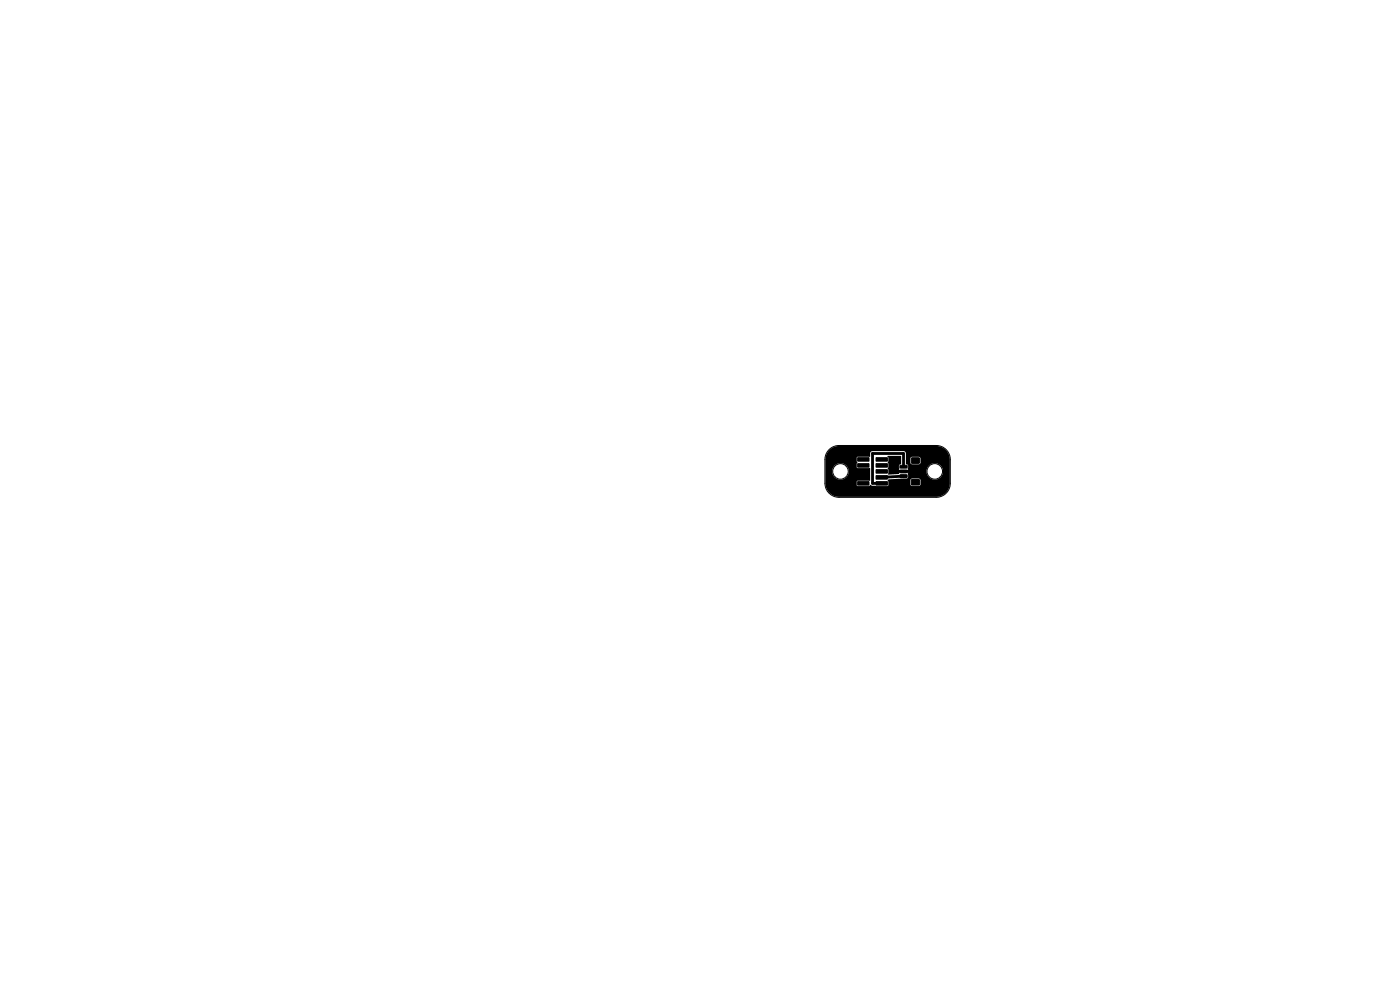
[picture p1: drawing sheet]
<svg xmlns="http://www.w3.org/2000/svg" width="297mm" height="210mm" viewBox="0 0 297 210" stroke-linecap="round" stroke-linejoin="round" font-family="sans-serif">
<g fill="#000" stroke="#000" stroke-width=".21">
<path d="M182 99.6h2.4v.8h-2.4zM182 98.4h2.4v.7h-2.4zM182 97.1h2.4v.7h-2.4zM185.9 99.6h2.4v.8h-2.4zM185.9 98.4h2.4v.7h-2.4zM185.9 97.1h2.4v.7h-2.4zM190.9 98.7h1.5v.5l-1.4 .1zM193.4 97.2l1.5-.1 .2 .3v.7l-.2 .2h-1.4l-.2-.2zM182 102.2h2.4v.7h-2.4zM182 100.9h2.4v.7h-2.4zM185.9 102.2h2.4v.7h-2.4zM185.9 100.9h2.4v.7h-2.4z"/>
<path d="M190.9 100.7h1.5v.5l-1.4 .1zM190.9 99.7h1.5v.5l-1.4 .1zM193.4 101.8l1.5-.1 .2 .3v.7l-.2 .2h-1.4l-.2-.2z"/>
</g>
<path d="M191.7 99v-2.8h-6.6v6.3h2M183.2 100v1.3M191.7 101l-4.6 .3" fill="none" stroke="#000" stroke-width=".6"/>
<path d="M175.9 95.5a2.9 2.9 0 0 1 2.1-.9h20.6a2.89 2.89 0 0 1 2.9 2.7h-6.2l-.4-.4h-1.4l-.4 .2v1l.4 .4h1.6l.2-.4v-.8h6.2v2.6h-1.4a1.75 1.75 0 0 0-1.7-1.7 1.75 1.75 0 0 0-1.8 1.5h-3.9l-.2-.3 .1-.7-.4-.3v-2.3l-.3-.4h-6.9l-.4 .3v.9h-2.7l-.1 .2v.7l.1 .3-.1 .2v.9l2.7 .1 .1 .6h-4.5a1.75 1.75 0 0 0-2.7-1.4 1.75 1.75 0 0 0 0 3 1.75 1.75 0 0 0 2.7-1.4v-.2h4.5v2.1h-2.7l-.1 .9 .1 .2h2.5l.3-.3 .3 .2 .8 .1h2.5l.2-.2v-.7l-.2-.3 .2-.2 4-.3 .2-.2-.2-.7 .2-.2h-2v.3h-2.3l.1-1-.2-.2 .2-.3v-.8l-.2-.2 .2-.3v-.7l-.3-.3 .1-.1h2.9v1.7l-.5 .3 .1 .8-.1 .2h5.9a1.75 1.75 0 0 0 1.6 2.1 1.75 1.75 0 0 0 1.9-1.9h1.4v2h-6.2l-.4-.4h-1.4l-.4 .4v1l.4 .2h1.6l.2-.4v-.8h6.2v.8a2.89 2.89 0 0 1-2.9 2.7h-20.6a2.9 2.9 0 0 1-2.9-2.9v-5.3l.3-1z" fill="#000"/>
<g fill="none" stroke="#000" stroke-width=".21">
<path d="M175.9 95.4a3 3 0 0 1 2.1-.9h20.6a3 3 0 0 1 3 3v5a3 3 0 0 1-3 3h-20.6a3 3 0 0 1-3-3v-5a3 3 0 0 1 .9-2.1z"/>
<circle cx="178.3" cy="100" r="1.65"/>
<circle cx="198.3" cy="100" r="1.65"/>
</g>
</svg>
